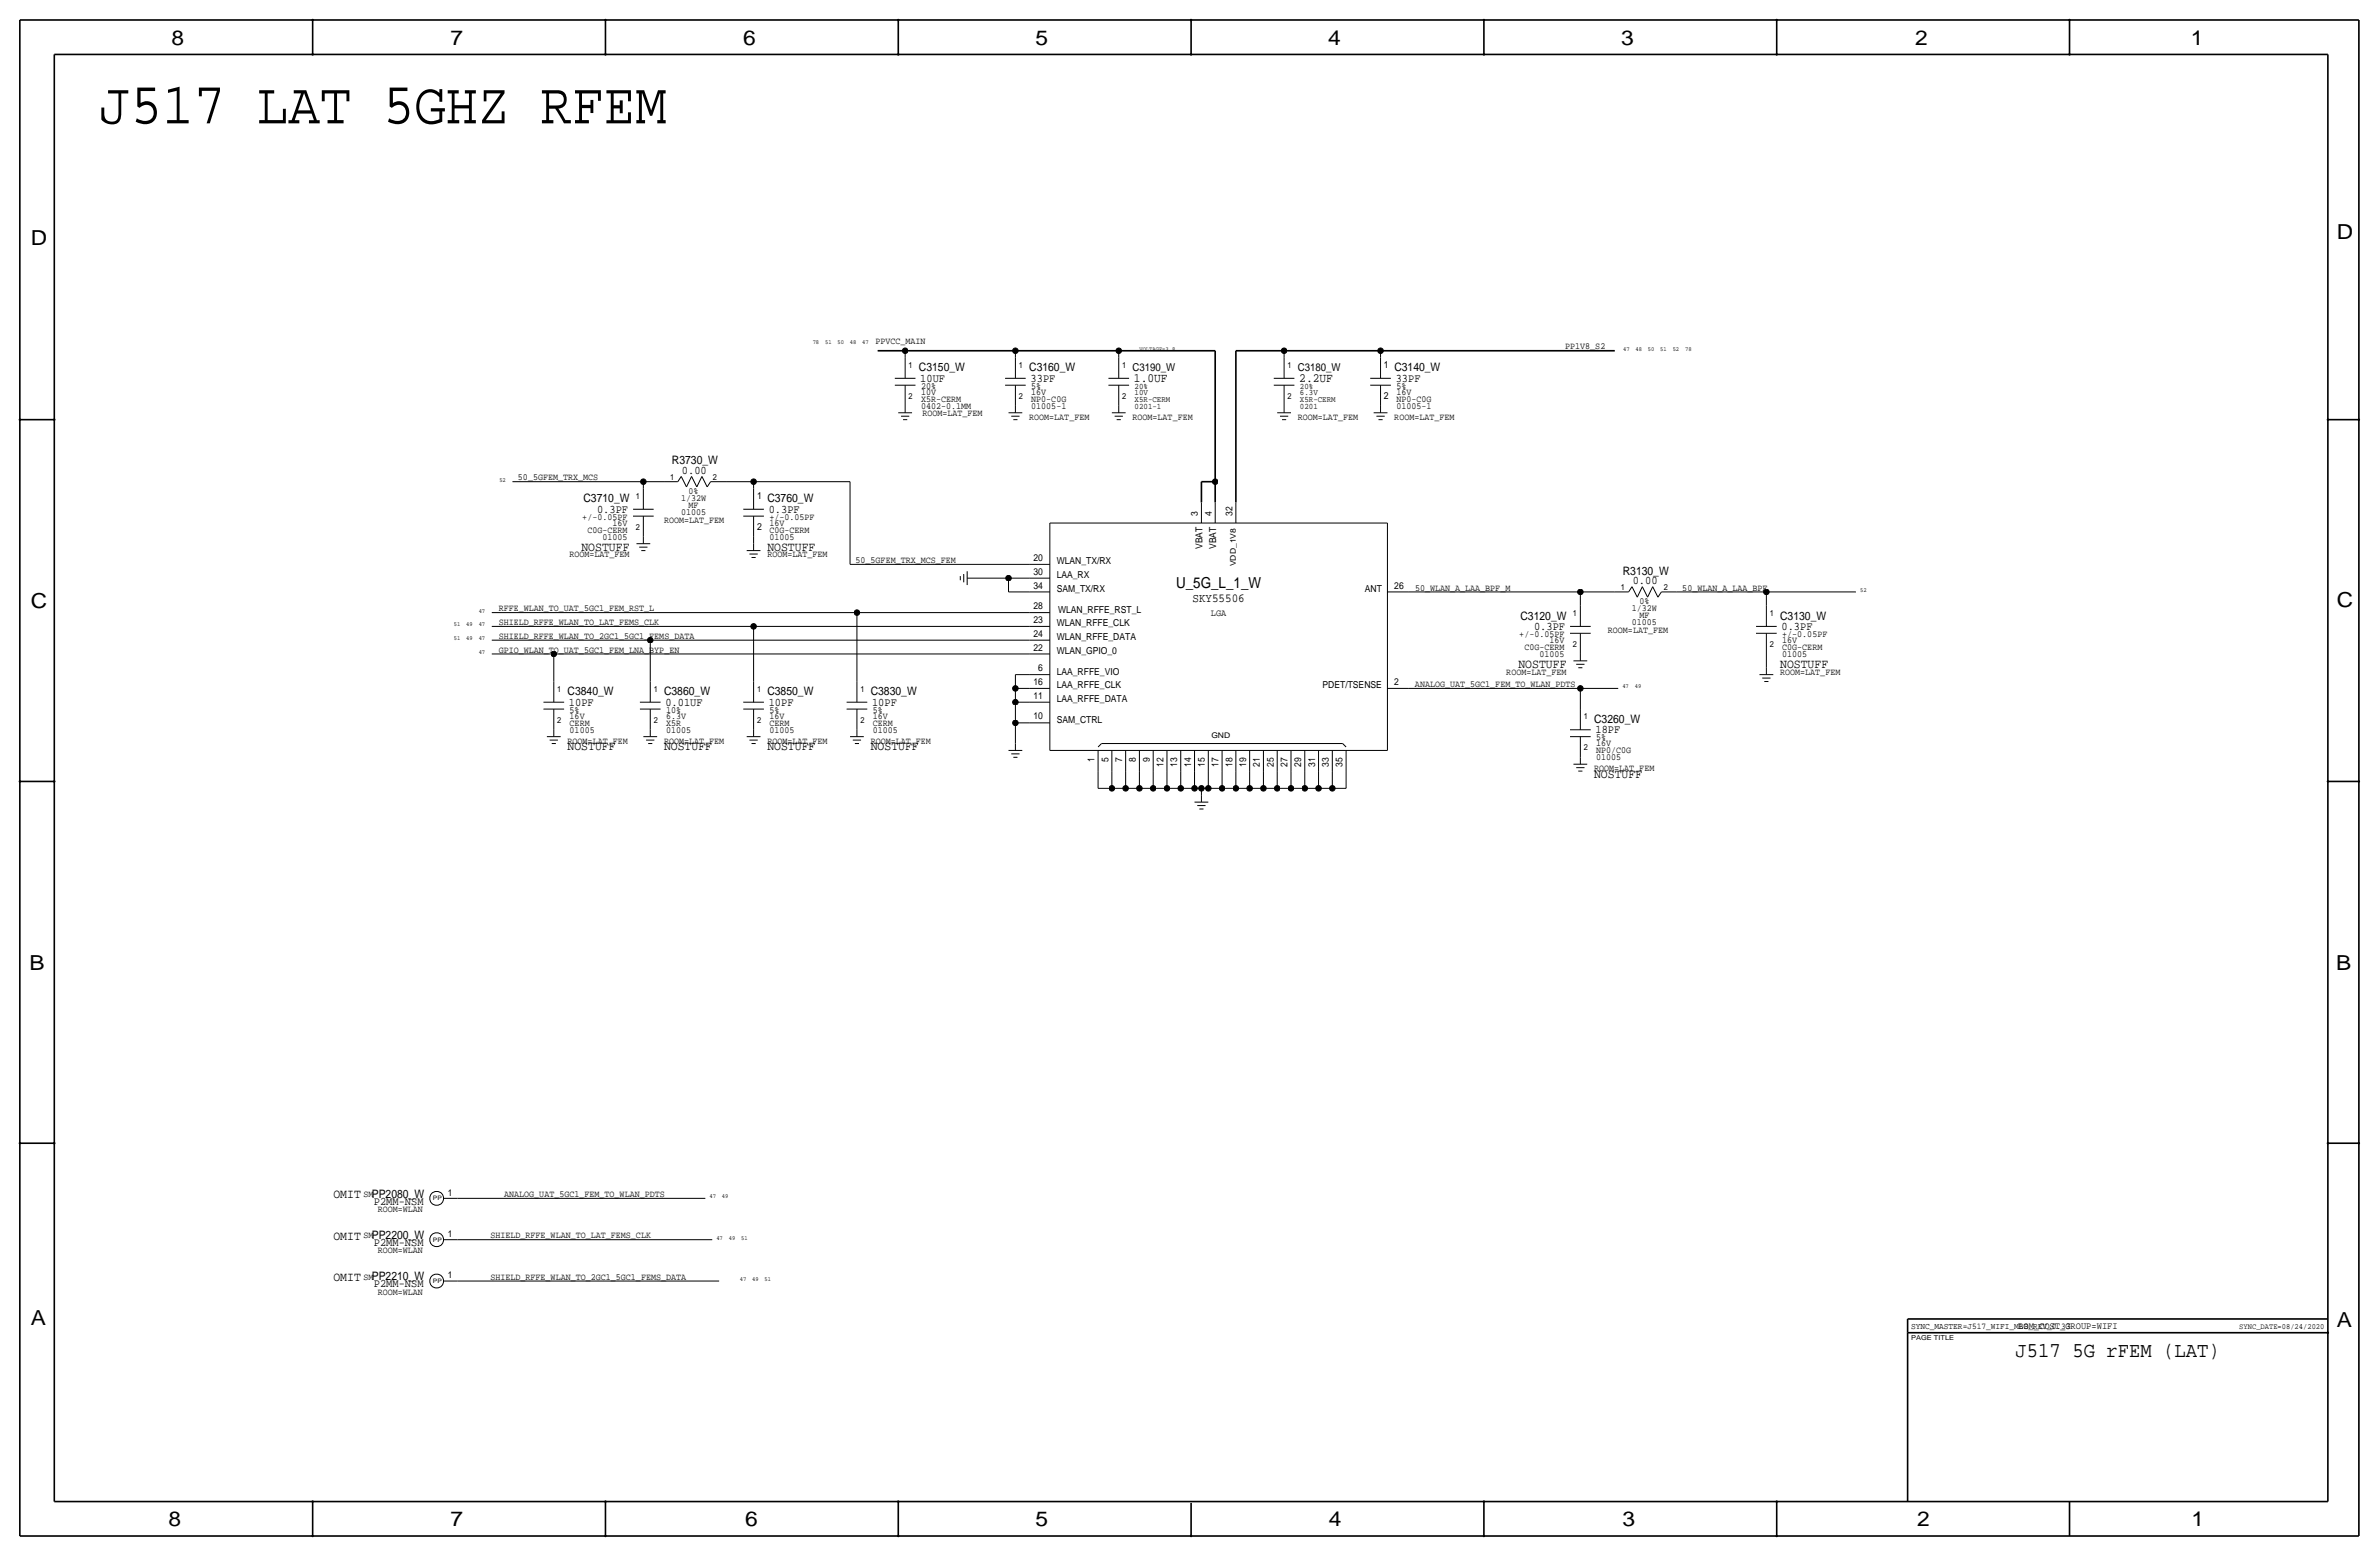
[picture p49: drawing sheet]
<svg xmlns="http://www.w3.org/2000/svg" width="877mm" height="574mm" viewBox="0 0 877 574" stroke-linecap="round" stroke-linejoin="round" font-family="sans-serif">
<defs><g id="words">
<text font-size="21.7" x="36.5" y="45.5">J517 LAT 5GHZ RFEM</text>
<text font-size="7.8" x="743.1" y="500.1">J517 5G rFEM (LAT)</text>
<g font-size="7.6">
<text x="63.2" y="16.5">8</text>
<text x="166.1" y="16.5">7</text>
<text x="274" y="16.5">6</text>
<text x="381.7" y="16.5">5</text>
<text x="489.7" y="16.5">4</text>
<text x="597.6" y="16.5">3</text>
<text x="706.1" y="16.5">2</text>
<text x="807.7" y="16.5">1</text>
<text x="861.5" y="88.1">D</text>
<text x="11.4" y="90.4">D</text>
<text x="11.4" y="224.3">C</text>
<text x="861.5" y="223.8">C</text>
<text x="10.9" y="357.6">B</text>
<text x="861.3" y="357.4">B</text>
<text x="11.4" y="488.4">A</text>
<text x="861.5" y="489.2">A</text>
<text x="62.2" y="562.6">8</text>
<text x="166.1" y="562.6">7</text>
<text x="274.8" y="562.6">6</text>
<text x="381.7" y="562.6">5</text>
<text x="489.9" y="562.6">4</text>
<text x="598.1" y="562.6">3</text>
<text x="706.8" y="562.6">2</text>
<text x="807.9" y="562.6">1</text>
</g>
<text font-size="5.6" x="433.6" y="216.9">U_5G_L_1_W</text>
<g font-size="4.7">
<text x="418" y="140.7">1.0UF</text>
<text x="479" y="140.7">2.2UF</text>
<text x="214.4" y="202.9">NOSTUFF</text>
<text x="282.9" y="202.9">NOSTUFF</text>
<text x="559.8" y="246.1">NOSTUFF</text>
<text x="656.3" y="246.1">NOSTUFF</text>
<text x="209.2" y="276.6">NOSTUFF</text>
<text x="244.8" y="276.6">NOSTUFF</text>
<text x="282.9" y="276.6">NOSTUFF</text>
<text x="321" y="276.6">NOSTUFF</text>
<text x="587.7" y="286.8">NOSTUFF</text>
<text x="122.9" y="441.7">OMIT</text>
<text x="122.9" y="456.9">OMIT</text>
<text x="122.9" y="472.2">OMIT</text>
</g>
<text font-size="4.5" x="439.6" y="222">SKY55506</text>
<g font-size="4.3">
<text x="338.8" y="136.9">C3150_W</text>
<text x="379.4" y="136.9">C3160_W</text>
<text x="514" y="136.9">C3140_W</text>
<text x="339.3" y="140.7">10UF</text>
<text x="379.9" y="140.7">33PF</text>
<text x="514.6" y="140.7">33PF</text>
<text x="247.7" y="171.2">R3730_W</text>
<text x="251.4" y="174.8">0.00</text>
<text x="215.1" y="185.2">C3710_W</text>
<text x="282.9" y="185.2">C3760_W</text>
<text x="220.1" y="189">0.3PF</text>
<text x="283.4" y="189">0.3PF</text>
<text x="598.3" y="211.8">R3130_W</text>
<text x="601.9" y="215.4">0.00</text>
<text x="560.6" y="228.3">C3120_W</text>
<text x="565.6" y="232.2">0.3PF</text>
<text x="656.3" y="228.3">C3130_W</text>
<text x="656.8" y="232.2">0.3PF</text>
<text x="209.2" y="256.3">C3840_W</text>
<text x="244.8" y="256.3">C3860_W</text>
<text x="282.9" y="256.3">C3850_W</text>
<text x="321" y="256.3">C3830_W</text>
<text x="209.8" y="260.1">10PF</text>
<text x="245.3" y="260.1">0.01UF</text>
<text x="283.4" y="260.1">10PF</text>
<text x="321.5" y="260.1">10PF</text>
<text x="587.7" y="266.4">C3260_W</text>
<text x="588.2" y="270.3">18PF</text>
<text x="137.1" y="441.5">PP2080_W</text>
<text x="137.8" y="444">P2MM-NSM</text>
<text x="137.1" y="456.7">PP2200_W</text>
<text x="137.8" y="459.2">P2MM-NSM</text>
<text x="137.1" y="471.9">PP2210_W</text>
<text x="137.8" y="474.5">P2MM-NSM</text>
</g>
<g font-size="4">
<text x="417.5" y="136.9">C3190_W</text>
<text x="478.5" y="136.9">C3180_W</text>
</g>
<g font-size="3.6">
<text x="510.2" y="135.6">1</text>
<text x="510.2" y="147.1">2</text>
<text x="279.1" y="183.9">1</text>
<text x="279.1" y="195.3">2</text>
<text x="744.1" y="490">BOM_COST_GROUP=WIFI</text>
</g>
<g font-size="3.5">
<text x="322.7" y="126.7">PPVCC_MAIN</text>
<text x="577" y="128.8">PP1V8_S2</text>
<text x="339.5" y="143.3">20%</text>
<text x="380.2" y="143.3">5%</text>
<text x="514.8" y="143.3">5%</text>
<text x="339.5" y="145.5">10V</text>
<text x="339.5" y="148.1">X5R-CERM</text>
<text x="380.2" y="148.1">NP0-C0G</text>
<text x="380.2" y="145.5">16V</text>
<text x="514.8" y="148.1">NP0-C0G</text>
<text x="514.8" y="145.5">16V</text>
<text x="339.5" y="150.6">0402-0.1MM</text>
<text x="340.1" y="153.4">ROOM=LAT_FEM</text>
<text x="379.4" y="154.7">ROOM=LAT_FEM</text>
<text x="380.2" y="150.6">01005-1</text>
<text x="417.5" y="154.7">ROOM=LAT_FEM</text>
<text x="478.5" y="154.7">ROOM=LAT_FEM</text>
<text x="514" y="154.7">ROOM=LAT_FEM</text>
<text x="514.8" y="150.6">01005-1</text>
<text x="191" y="177">50_5GFEM_TRX_MCS</text>
<text x="251.1" y="184.7">1/32W</text>
<text x="253.9" y="182.1">0%</text>
<text x="214.7" y="191.5">+/-0.05PF</text>
<text x="251.1" y="189.7">01005</text>
<text x="253.9" y="187.2">MF</text>
<text x="283.7" y="191.5">+/-0.05PF</text>
<text x="441.7" y="190.2" transform="rotate(-90 441.7 190.2)">3</text>
<text x="446.7" y="190.2" transform="rotate(-90 446.7 190.2)">4</text>
<text x="454.4" y="190.2" transform="rotate(-90 454.4 190.2)">32</text>
<text x="216.5" y="196.3">C0G-CERM</text>
<text x="225.8" y="193.8">16V</text>
<text x="244.8" y="192.8">ROOM=LAT_FEM</text>
<text x="283.7" y="196.3">C0G-CERM</text>
<text x="283.7" y="193.8">16V</text>
<text x="222.1" y="198.9">01005</text>
<text x="283.7" y="198.9">01005</text>
<text x="443.3" y="202.3" transform="rotate(-90 443.3 202.3)">VBAT</text>
<text x="448.4" y="202.3" transform="rotate(-90 448.4 202.3)">VBAT</text>
<text x="209.9" y="205.5">ROOM=LAT_FEM</text>
<text x="282.9" y="205.5">ROOM=LAT_FEM</text>
<text x="315.4" y="207.5">50_5GFEM_TRX_MCS_FEM</text>
<text x="381" y="206.8">20</text>
<text x="389.6" y="208">WLAN_TX/RX</text>
<text x="381" y="211.8">30</text>
<text x="389.6" y="213.1">LAA_RX</text>
<text x="381" y="216.9">34</text>
<text x="389.6" y="218.2">SAM_TX/RX</text>
<text x="503.2" y="218.2">ANT</text>
<text x="514" y="216.9">26</text>
<text x="521.7" y="217.7">50_WLAN_A_LAA_BPF_M</text>
<text x="620.2" y="217.7">50_WLAN_A_LAA_BPF</text>
<text x="183.8" y="225.3">RFFE_WLAN_TO_UAT_5GC1_FEM_RST_L</text>
<text x="381" y="224.5">28</text>
<text x="390.1" y="225.8">WLAN_RFFE_RST_L</text>
<text x="446.4" y="227.1">LGA</text>
<text x="601.6" y="225.3">1/32W</text>
<text x="604.4" y="222.8">0%</text>
<text x="604.4" y="227.8">MF</text>
<text x="183.8" y="230.4">SHIELD_RFFE_WLAN_TO_LAT_FEMS_CLK</text>
<text x="381" y="229.6">23</text>
<text x="389.6" y="230.9">WLAN_RFFE_CLK</text>
<text x="592.8" y="233.4">ROOM=LAT_FEM</text>
<text x="601.6" y="230.4">01005</text>
<text x="183.8" y="235.5">SHIELD_RFFE_WLAN_TO_2GC1_5GC1_FEMS_DATA</text>
<text x="381" y="234.7">24</text>
<text x="381" y="239.8">22</text>
<text x="389.6" y="236">WLAN_RFFE_DATA</text>
<text x="560.1" y="234.7">+/-0.05PF</text>
<text x="562" y="239.5">C0G-CERM</text>
<text x="571.2" y="237">16V</text>
<text x="657" y="239.5">C0G-CERM</text>
<text x="657" y="237">16V</text>
<text x="657" y="234.7">+/-0.05PF</text>
<text x="183.8" y="240.5">GPIO_WLAN_TO_UAT_5GC1_FEM_LNA_BYP_EN</text>
<text x="389.6" y="241">WLAN_GPIO_0</text>
<text x="567.5" y="242.1">01005</text>
<text x="657" y="242.1">01005</text>
<text x="382.8" y="247.4">6</text>
<text x="389.6" y="248.7">LAA_RFFE_VIO</text>
<text x="555.3" y="248.7">ROOM=LAT_FEM</text>
<text x="656.3" y="248.7">ROOM=LAT_FEM</text>
<text x="381" y="257.6">11</text>
<text x="381" y="252.5">16</text>
<text x="389.6" y="253.7">LAA_RFFE_CLK</text>
<text x="487.6" y="253.7">PDET/TSENSE</text>
<text x="514" y="252.5">2</text>
<text x="521.7" y="253.2">ANALOG_UAT_5GC1_FEM_TO_WLAN_PDTS</text>
<text x="210" y="262.6">5%</text>
<text x="245.6" y="262.6">10%</text>
<text x="283.7" y="262.6">5%</text>
<text x="321.8" y="262.6">5%</text>
<text x="389.6" y="258.8">LAA_RFFE_DATA</text>
<text x="210" y="267.5">CERM</text>
<text x="210" y="264.9">16V</text>
<text x="245.6" y="264.9">6.3V</text>
<text x="245.6" y="267.5">X5R</text>
<text x="283.7" y="264.9">16V</text>
<text x="283.7" y="267.5">CERM</text>
<text x="321.8" y="264.9">16V</text>
<text x="321.8" y="267.5">CERM</text>
<text x="381" y="265.2">10</text>
<text x="389.6" y="266.4">SAM_CTRL</text>
<text x="209.2" y="274.1">ROOM=LAT_FEM</text>
<text x="210" y="270">01005</text>
<text x="244.8" y="274.1">ROOM=LAT_FEM</text>
<text x="245.6" y="270">01005</text>
<text x="282.9" y="274.1">ROOM=LAT_FEM</text>
<text x="283.7" y="270">01005</text>
<text x="321" y="274.1">ROOM=LAT_FEM</text>
<text x="321.8" y="270">01005</text>
<text x="588.5" y="275.1">16V</text>
<text x="588.5" y="272.8">5%</text>
<text x="403.6" y="280.9" transform="rotate(-90 403.6 280.9)">1</text>
<text x="408.6" y="280.9" transform="rotate(-90 408.6 280.9)">5</text>
<text x="413.7" y="280.9" transform="rotate(-90 413.7 280.9)">7</text>
<text x="418.8" y="280.9" transform="rotate(-90 418.8 280.9)">8</text>
<text x="423.9" y="280.9" transform="rotate(-90 423.9 280.9)">9</text>
<text x="588.5" y="280.2">01005</text>
<text x="588.5" y="277.6">NP0/C0G</text>
<text x="429" y="282.7" transform="rotate(-90 429 282.7)">12</text>
<text x="434" y="282.7" transform="rotate(-90 434 282.7)">13</text>
<text x="439.1" y="282.7" transform="rotate(-90 439.1 282.7)">14</text>
<text x="444.2" y="282.7" transform="rotate(-90 444.2 282.7)">15</text>
<text x="449.3" y="282.7" transform="rotate(-90 449.3 282.7)">17</text>
<text x="454.4" y="282.7" transform="rotate(-90 454.4 282.7)">18</text>
<text x="459.4" y="282.7" transform="rotate(-90 459.4 282.7)">19</text>
<text x="464.5" y="282.7" transform="rotate(-90 464.5 282.7)">21</text>
<text x="469.6" y="282.7" transform="rotate(-90 469.6 282.7)">25</text>
<text x="474.7" y="282.7" transform="rotate(-90 474.7 282.7)">27</text>
<text x="479.8" y="282.7" transform="rotate(-90 479.8 282.7)">29</text>
<text x="484.8" y="282.7" transform="rotate(-90 484.8 282.7)">31</text>
<text x="489.9" y="282.7" transform="rotate(-90 489.9 282.7)">33</text>
<text x="495" y="282.7" transform="rotate(-90 495 282.7)">35</text>
<text x="587.7" y="284.2">ROOM=LAT_FEM</text>
<text x="134" y="441.2">SM</text>
<text x="165" y="440.7">1</text>
<text x="185.9" y="441.2">ANALOG_UAT_5GC1_FEM_TO_WLAN_PDTS</text>
<text x="139.2" y="446.8">ROOM=WLAN</text>
<text x="165" y="455.9">1</text>
<text x="134" y="456.4">SM</text>
<text x="180.8" y="456.4">SHIELD_RFFE_WLAN_TO_LAT_FEMS_CLK</text>
<text x="139.2" y="462">ROOM=WLAN</text>
<text x="134" y="471.7">SM</text>
<text x="165" y="471.2">1</text>
<text x="180.8" y="471.7">SHIELD_RFFE_WLAN_TO_2GC1_5GC1_FEMS_DATA</text>
<text x="139.2" y="477.3">ROOM=WLAN</text>
</g>
<text font-size="3.2" x="704.5" y="490">SYNC_MASTER=J517_WIFI_MLB_REV_0.33</text>
<g font-size="3.1">
<text x="335" y="135.6">1</text>
<text x="375.6" y="135.6">1</text>
<text x="413.7" y="135.6">1</text>
<text x="474.7" y="135.6">1</text>
<text x="418.3" y="143.3">20%</text>
<text x="479.2" y="143.3">20%</text>
<text x="335" y="147.1">2</text>
<text x="375.6" y="147.1">2</text>
<text x="413.7" y="147.1">2</text>
<text x="418.3" y="145.5">10V</text>
<text x="418.3" y="148.1">X5R-CERM</text>
<text x="474.7" y="147.1">2</text>
<text x="479.2" y="148.1">X5R-CERM</text>
<text x="479.2" y="145.5">6.3V</text>
<text x="418.3" y="150.6">0201-1</text>
<text x="479.2" y="150.6">0201</text>
<text x="247.1" y="176.8">1</text>
<text x="262.8" y="176.8">2</text>
<text x="234.4" y="183.9">1</text>
<text x="234.4" y="195.3">2</text>
<text x="597.6" y="217.4">1</text>
<text x="613.4" y="217.4">2</text>
<text x="579.8" y="227.1">1</text>
<text x="652.5" y="227.1">1</text>
<text x="579.8" y="238.5">2</text>
<text x="652.5" y="238.5">2</text>
<text x="205.4" y="255">1</text>
<text x="241" y="255">1</text>
<text x="279.1" y="255">1</text>
<text x="317.2" y="255">1</text>
<text x="205.4" y="266.4">2</text>
<text x="241" y="266.4">2</text>
<text x="279.1" y="266.4">2</text>
<text x="317.2" y="266.4">2</text>
<text x="583.9" y="265.2">1</text>
<text x="583.9" y="276.6">2</text>
</g>
<g font-size="2.9">
<text x="455.6" y="208.7" transform="rotate(-90 455.6 208.7)">VDD_1V8</text>
<text x="446.6" y="271.9">GND</text>
<text x="825.6" y="490">SYNC_DATE=08/24/2020</text>
</g>
<text font-size="2.5" x="704.5" y="493.8">PAGE TITLE</text>
<g font-size="2.3">
<text x="299.6" y="126.7">78</text>
<text x="304.2" y="126.7">51</text>
<text x="308.8" y="126.7">50</text>
<text x="313.3" y="126.7">48</text>
<text x="317.9" y="126.7">47</text>
<text x="420.1" y="129.3">VOLTAGE=3.8</text>
<text x="598.4" y="129.3">47</text>
<text x="602.9" y="129.3">48</text>
<text x="607.5" y="129.3">50</text>
<text x="612.1" y="129.3">51</text>
<text x="616.7" y="129.3">52</text>
<text x="621.2" y="129.3">78</text>
<text x="184.1" y="177.5">52</text>
<text x="685.7" y="218.2">52</text>
<text x="176.5" y="225.8">47</text>
<text x="167.3" y="230.9">51</text>
<text x="171.9" y="230.9">49</text>
<text x="176.5" y="230.9">47</text>
<text x="167.3" y="236">51</text>
<text x="171.9" y="236">49</text>
<text x="176.5" y="236">47</text>
<text x="176.5" y="241">47</text>
<text x="598.1" y="253.7">47</text>
<text x="602.7" y="253.7">49</text>
<text x="159.6" y="442.5">PP</text>
<text x="261.6" y="441.7">47</text>
<text x="266.1" y="441.7">49</text>
<text x="159.6" y="457.7">PP</text>
<text x="264.1" y="456.9">47</text>
<text x="268.7" y="456.9">49</text>
<text x="273.3" y="456.9">51</text>
<text x="159.6" y="472.9">PP</text>
<text x="272.7" y="472.2">47</text>
<text x="277.3" y="472.2">49</text>
<text x="281.9" y="472.2">51</text>
</g>
</g></defs>
<g fill="none" stroke="#000" stroke-width=".6">
<path d="M7.3 7.4v558.8zM7.3 7.4h862.3zM115.3 7.4v12.7zM223.2 7.4v12.7zM331.2 7.4v12.7zM439.1 7.4v12.7zM547.1 7.4v12.7zM655 7.4v12.7zM763 7.4v12.7zM869.6 7.4v558.8zM20 20.1v533.4zM20 20.1h838.2z"/>
<path d="M858.2 20.1v533.4zM323.5 129.3h10.2zM333.7 129.3h40.6zM374.3 129.3h38.1zM412.4 129.3h35.6zM448 129.3v48.2zM455.6 129.3h17.8zM455.6 129.3v55.9zM473.4 129.3h35.6zM509 129.3h86.3zM7.3 154.7h12.7zM858.2 154.7h11.4z"/>
<path d="M442.9 177.5h5.1zM442.9 177.5v7.7zM448 177.5v7.7zM7.3 288h12.7zM858.2 288h11.4zM7.3 421.4h12.7zM858.2 421.4h11.4zM703.3 486.2v5zM703.3 486.2h154.9zM703.3 491.2h154.9zM703.3 491.2v62.3zM20 553.5h838.2z"/>
<path d="M115.3 553.5v12.7zM223.2 553.5v12.7zM331.2 553.5v12.7zM439.1 554v12.2zM547.1 553.5v12.7zM655 553.5v12.7zM763 553.5v12.7zM7.3 566.2h862.3z"/>
</g>
<g fill="none" stroke="#000" stroke-width=".37">
<path d="M329.9 139.4h7.6zM333.7 129.3v2.5zM333.7 131.8v7.6zM370.5 139.4h7.7zM374.3 129.3v2.5zM374.3 131.8v7.6zM408.6 139.4h7.7zM412.4 129.3v2.5zM412.4 131.8v7.6zM469.6 139.4h7.6zM473.4 129.3v2.5zM473.4 131.8v7.6z"/>
<path d="M505.2 139.4h7.6zM509 129.3v2.5zM509 131.8v7.6zM329.9 142h7.6zM331.2 152.1h5zM332.2 153.4h3zM332.9 154.7h1.6zM333.7 142v7.6zM333.7 149.6v2.5zM370.5 142h7.7zM371.8 152.1h5.1zM372.8 153.4h3.1z"/>
<path d="M373.6 154.7h1.5zM374.3 142v7.6zM374.3 149.6v2.5zM408.6 142h7.7zM409.9 152.1h5.1zM410.9 153.4h3.1zM411.7 154.7h1.5zM412.4 142v7.6zM412.4 149.6v2.5zM469.6 142h7.6zM470.9 152.1h5zM471.9 153.4h3z"/>
<path d="M472.6 154.7h1.6zM473.4 142v7.6zM473.4 149.6v2.5zM505.2 142h7.6zM506.4 152.1h5.1zM507.4 153.4h3.1zM508.2 154.7h1.5zM509 142v7.6zM509 149.6v2.5zM188.9 177.5h48.3zM237.2 177.5h7.6zM237.2 177.5v2.6z"/>
<path d="M244.8 177.5h5.1zM251.2 175.6l-1.3 1.9zM251.2 175.6l1.9 3.9zM255 175.6l-1.9 3.9zM255 175.6l1.9 3.9zM258.8 175.6l1.9 3.9zM258.8 175.6l-1.9 3.9zM262 177.5h5.7zM262 177.5l-1.3 2zM267.7 177.5h10.1zM277.8 177.5h35.6zM277.8 177.5v2.6z"/>
<path d="M313.4 177.5v30.5zM233.4 187.7h7.6zM233.4 190.2h7.6zM237.2 197.9v2.5zM237.2 180.1v7.6zM237.2 190.2v7.7zM274 187.7h7.6zM274 190.2h7.6zM277.8 197.9v2.5zM277.8 180.1v7.6zM277.8 190.2v7.7zM387 192.8v83.8z"/>
<path d="M387 192.8h124.5zM442.9 185.2v7.6zM448 185.2v7.6zM455.6 185.2v7.6zM511.5 192.8v83.8zM234.6 200.4h5.1zM235.7 201.7h3zM236.4 202.9h1.5zM275.3 202.9h5.1zM276.3 204.2h3zM277.1 205.5h1.5zM277.8 200.4v2.5z"/>
<path d="M313.4 208h66zM354 212.3v1.6zM355.3 211.6v3zM356.6 213.1h2.5zM356.6 210.6v5zM359.1 213.1h12.7zM371.8 218.2h7.6zM371.8 213.1v5.1zM371.8 213.1h7.6zM379.4 208h7.6zM379.4 218.2h7.6zM379.4 213.1h7.6z"/>
<path d="M511.5 218.2h7.6zM519.1 218.2h63.5zM582.6 218.2h12.7zM582.6 218.2v5.1zM595.3 218.2h5.1zM601.7 216.3l-1.3 1.9zM601.7 216.3l1.9 3.8zM605.5 216.3l-1.9 3.8zM605.5 216.3l1.9 3.8zM609.3 216.3l1.9 3.8zM609.3 216.3l-1.9 3.8zM612.5 218.2h5.7z"/>
<path d="M612.5 218.2l-1.3 1.9zM618.2 218.2h33zM651.2 218.2h33zM651.2 218.2v5.1zM181.3 236h58.4zM181.3 230.9h96.5zM181.3 225.8h134.6zM239.7 236h139.7zM239.7 236v15.2zM277.8 230.9h101.6zM277.8 230.9v20.3zM315.9 225.8v25.4z"/>
<path d="M315.9 225.8h63.5zM379.4 236h7.6zM379.4 230.9h7.6zM379.4 225.8h7.6zM578.8 230.9h7.6zM578.8 233.4h7.6zM582.6 223.3v7.6zM582.6 233.4v7.6zM647.4 230.9h7.6zM647.4 233.4h7.6zM651.2 223.3v7.6zM651.2 233.4v7.6z"/>
<path d="M181.3 241h22.9zM200.4 258.8h7.6zM204.2 241v10.2zM204.2 241h175.2zM204.2 251.2v7.6zM235.9 258.8h7.6zM239.7 251.2v7.6zM274 258.8h7.6zM277.8 251.2v7.6zM312.1 258.8h7.6zM315.9 251.2v7.6zM374.3 258.8v7.6z"/>
<path d="M374.3 253.7v5.1zM374.3 258.8h5.1zM374.3 253.7h5.1zM374.3 248.7v5zM374.3 248.7h5.1zM379.4 248.7h7.6zM379.4 253.7h7.6zM379.4 258.8h7.6zM379.4 241h7.6zM511.5 253.7h7.6zM519.1 253.7h63.5zM580.1 243.6h5.1z"/>
<path d="M581.1 244.9h3.1zM581.9 246.1h1.5zM582.6 253.7v7.7zM582.6 253.7h14zM582.6 241v2.6zM648.7 248.7h5zM649.7 249.9h3zM650.4 251.2h1.6zM651.2 241v5.1zM651.2 246.1v2.6zM200.4 261.4h7.6zM201.6 271.5h5.1z"/>
<path d="M202.6 272.8h3.1zM203.4 274.1h1.5zM204.2 261.4v7.6zM204.2 269v2.5zM235.9 261.4h7.6zM237.2 271.5h5.1zM238.2 272.8h3zM239 274.1h1.5zM239.7 261.4v7.6zM239.7 269v2.5zM274 261.4h7.6zM275.3 271.5h5.1z"/>
<path d="M276.3 272.8h3zM277.1 274.1h1.5zM277.8 261.4v7.6zM277.8 269v2.5zM312.1 261.4h7.6zM313.4 271.5h5.1zM314.4 272.8h3zM315.2 274.1h1.5zM315.9 261.4v7.6zM315.9 269v2.5zM371.8 276.6h5.1zM372.8 277.9h3.1z"/>
<path d="M373.6 279.1h1.5zM374.3 266.4h5.1zM374.3 266.4v7.7zM374.3 274.1v2.5zM379.4 266.4h7.6zM387 276.6h124.5zM404.8 275.3l1.3-1.2zM404.8 276.6v7.6zM406.1 274.1h88.9zM409.9 276.6v7.6zM415 276.6v7.6zM420.1 276.6v7.6z"/>
<path d="M425.1 276.6v7.6zM430.2 276.6v7.6zM435.3 276.6v7.6zM440.4 276.6v7.6zM445.5 276.6v7.6zM450.5 276.6v7.6zM455.6 276.6v7.6zM460.7 276.6v7.6zM465.8 276.6v7.6zM470.9 276.6v7.6zM475.9 276.6v7.6zM481 276.6v7.6z"/>
<path d="M486.1 276.6v7.6zM491.2 276.6v7.6zM495 274.1l1.3 1.2zM496.3 276.6v7.6zM578.8 269h7.6zM578.8 271.5h7.6zM582.6 261.4v7.6zM582.6 271.5v7.6zM582.6 279.1v2.6zM404.8 284.2v6.4zM404.8 290.6h5.1zM409.9 290.6h5.1z"/>
<path d="M409.9 284.2v6.4zM415 290.6h5.1zM415 284.2v6.4zM420.1 290.6h5zM420.1 284.2v6.4zM425.1 284.2v6.4zM425.1 290.6h5.1zM430.2 290.6h5.1zM430.2 284.2v6.4zM435.3 290.6h5.1zM435.3 284.2v6.4zM440.4 284.2v6.4z"/>
<path d="M440.4 290.6h2.5zM440.4 295.7h5.1zM441.4 296.9h3.1zM442.2 298.2h1.5zM442.9 290.6h2.6zM442.9 290.6v2.5zM442.9 293.1v2.6zM445.5 284.2v6.4zM445.5 290.6h5zM450.5 290.6h5.1zM450.5 284.2v6.4zM455.6 290.6h5.1z"/>
<path d="M455.6 284.2v6.4zM460.7 290.6h5.1zM460.7 284.2v6.4zM465.8 290.6h5.1zM465.8 284.2v6.4zM470.9 284.2v6.4zM470.9 290.6h5zM475.9 290.6h5.1zM475.9 284.2v6.4zM481 290.6h5.1zM481 284.2v6.4zM486.1 290.6h5.1z"/>
<path d="M486.1 284.2v6.4zM491.2 284.2v6.4zM491.2 290.6h5.1zM496.3 284.2v6.4zM580.1 281.7h5.1zM581.1 283h3.1zM581.9 284.2h1.5zM163.5 441.7h5.1zM163.5 456.9h5.1zM168.6 456.9h94zM168.6 441.7h91.4zM163.5 472.2h5.1z"/>
<path d="M168.6 472.2h96.5z"/>
<circle cx="161" cy="441.7" r="2.56"/>
<circle cx="161" cy="457" r="2.56"/>
<circle cx="161" cy="472.2" r="2.56"/>
</g>
<g fill="#000" stroke="#000" stroke-width=".37">
<path d="M115.1 7.2h.4v.3h-.4zM115.1 19.9h.4v.3h-.4zM223 7.2h.4v.3h-.4zM223 19.9h.4v.3h-.4zM331 19.9h.4v.3h-.4zM331 7.2h.4v.3h-.4zM438.9 7.2h.4v.3h-.4zM438.9 19.9h.4v.3h-.4zM546.9 7.2h.4v.3h-.4zM546.9 19.9h.4v.3h-.4zM654.8 19.9h.4v.3h-.4zM654.8 7.2h.4v.3h-.4z"/>
<path d="M762.8 19.9h.4v.3h-.4zM762.8 7.2h.4v.3h-.4zM7.1 154.5h.4v.4h-.4zM19.8 154.5h.4v.4h-.4zM858 154.5h.4v.4h-.4zM869.5 154.5h.3v.4h-.3zM7.1 287.9h.4v.3h-.4zM19.8 287.9h.4v.3h-.4zM858 287.9h.4v.3h-.4zM869.5 287.9h.3v.3h-.3zM7.1 421.2h.4v.4h-.4zM19.8 421.2h.4v.4h-.4z"/>
<path d="M858 421.2h.4v.4h-.4zM869.5 421.2h.3v.4h-.3zM858 491.1h.4v.3h-.4zM115.1 553.3h.4v.3h-.4zM223 553.3h.4v.3h-.4zM331 553.3h.4v.3h-.4zM546.9 553.3h.4v.3h-.4zM654.8 553.3h.4v.3h-.4zM115.1 566h.4v.3h-.4zM223 566h.4v.3h-.4zM331 566h.4v.3h-.4zM438.9 566h.4v.3h-.4z"/>
<path d="M546.9 566h.4v.3h-.4zM654.8 566h.4v.3h-.4z"/>
<circle cx="333.7" cy="129.3" r="1.02"/>
<circle cx="374.3" cy="129.3" r="1.02"/>
<circle cx="412.4" cy="129.3" r="1.02"/>
<circle cx="473.4" cy="129.3" r="1.02"/>
<circle cx="509" cy="129.3" r="1.02"/>
<circle cx="237.2" cy="177.5" r="1.02"/>
<circle cx="277.8" cy="177.5" r="1.02"/>
<circle cx="448" cy="177.5" r="1.02"/>
<circle cx="371.8" cy="213.1" r="1.02"/>
<circle cx="582.6" cy="218.2" r="1.02"/>
<circle cx="651.2" cy="218.2" r="1.02"/>
<circle cx="239.7" cy="236" r="1.02"/>
<circle cx="277.8" cy="230.9" r="1.02"/>
<circle cx="315.9" cy="225.8" r="1.02"/>
<circle cx="204.2" cy="241" r="1.02"/>
<circle cx="374.3" cy="253.7" r="1.02"/>
<circle cx="374.3" cy="258.8" r="1.02"/>
<circle cx="582.6" cy="253.7" r="1.02"/>
<circle cx="374.3" cy="266.4" r="1.02"/>
<circle cx="409.9" cy="290.6" r="1.02"/>
<circle cx="415" cy="290.6" r="1.02"/>
<circle cx="420.1" cy="290.6" r="1.02"/>
<circle cx="425.1" cy="290.6" r="1.02"/>
<circle cx="430.2" cy="290.6" r="1.02"/>
<circle cx="435.3" cy="290.6" r="1.02"/>
<circle cx="440.4" cy="290.6" r="1.02"/>
<circle cx="442.9" cy="290.6" r="1.02"/>
<circle cx="445.5" cy="290.6" r="1.02"/>
<circle cx="450.5" cy="290.6" r="1.02"/>
<circle cx="455.6" cy="290.6" r="1.02"/>
<circle cx="460.7" cy="290.6" r="1.02"/>
<circle cx="465.8" cy="290.6" r="1.02"/>
<circle cx="470.9" cy="290.6" r="1.02"/>
<circle cx="475.9" cy="290.6" r="1.02"/>
<circle cx="481" cy="290.6" r="1.02"/>
<circle cx="486.1" cy="290.6" r="1.02"/>
<circle cx="491.2" cy="290.6" r="1.02"/>
</g>
<use href="#words"/>
</svg>
